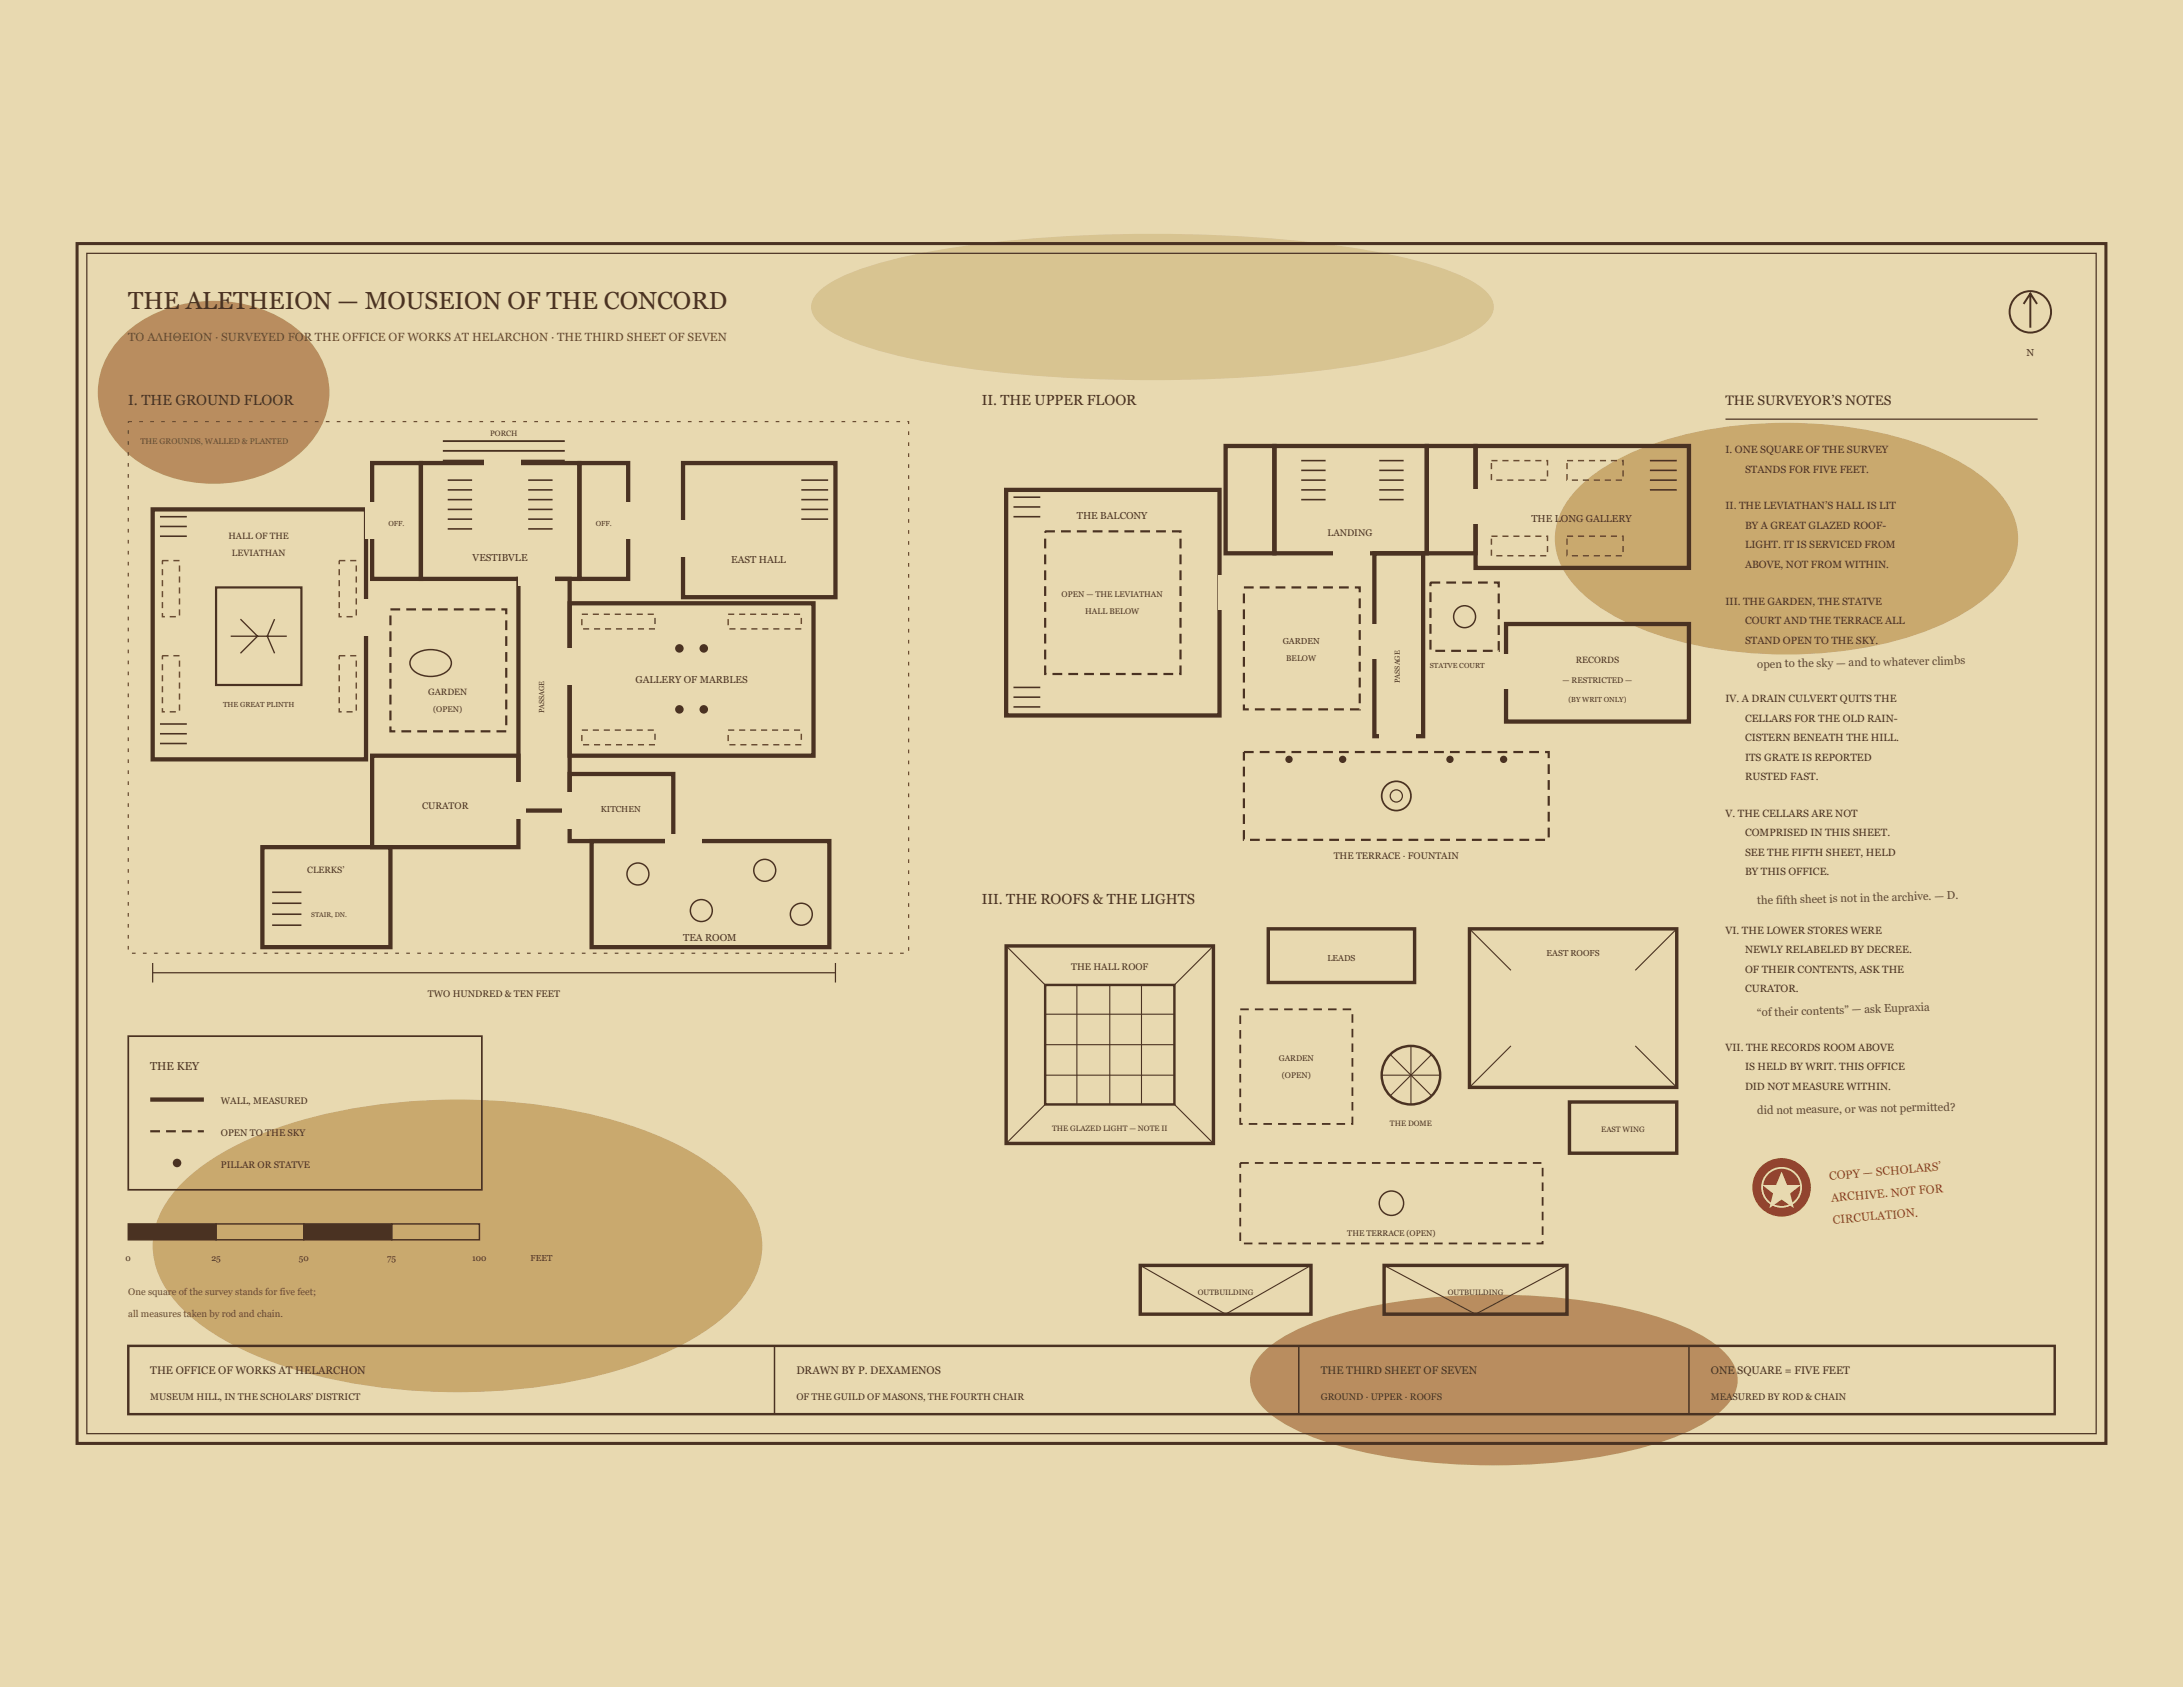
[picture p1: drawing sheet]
<svg xmlns="http://www.w3.org/2000/svg" width="279mm" height="216mm" viewBox="0 0 279 216" stroke-linecap="round" stroke-linejoin="round" font-family="sans-serif">
<defs><g id="words">
<text font-size="3.2" fill="#4a3222" x="16.4" y="39.6">THE ALETHEION — MOUSEION OF THE CONCORD</text>
<g font-size="1.9" fill="#4a3222">
<text x="16.4" y="51.8">I. THE GROUND FLOOR</text>
<text x="125.7" y="51.8">II. THE UPPER FLOOR</text>
<text x="125.7" y="115.8">III. THE ROOFS &amp; THE LIGHTS</text>
</g>
<text font-size="1.8" fill="#4a3222" x="220.8" y="51.8">THE SURVEYOR’S NOTES</text>
<text font-size="1.5" fill="#6a4a2f" x="16.4" y="43.7">ΤΟ ΑΛΗΘΕΙΟΝ · SURVEYED FOR THE OFFICE OF WORKS AT HELARCHON · THE THIRD SHEET OF SEVEN</text>
<g font-size="1.5" fill="#5a4a3a">
<text x="224.9" y="85.5" transform="rotate(-1 224.9 85.5)">open to the sky — and to whatever climbs</text>
<text x="224.9" y="115.8" transform="rotate(-2 224.9 115.8)">the fifth sheet is not in the archive. — D.</text>
<text x="224.9" y="130.1" transform="rotate(-2 224.9 130.1)">“of their contents” — ask Eupraxia</text>
<text x="224.9" y="142.6" transform="rotate(-1 224.9 142.6)">did not measure, or was not permitted?</text>
</g>
<text font-size="1.5" fill="#4a3222" x="19.2" y="137">THE KEY</text>
<g font-size="1.5" fill="#9c3d2a">
<text x="234.1" y="151" transform="rotate(-5 234.1 151)">COPY — SCHOLARS’</text>
<text x="234.4" y="153.8" transform="rotate(-5 234.4 153.8)">ARCHIVE. NOT FOR</text>
<text x="234.6" y="156.6" transform="rotate(-5 234.6 156.6)">CIRCULATION.</text>
</g>
<g font-size="1.4" fill="#4a3222">
<text x="19.2" y="175.8">THE OFFICE OF WORKS AT HELARCHON</text>
<text x="101.9" y="175.8">DRAWN BY P. DEXAMENOS</text>
<text x="169" y="175.8">THE THIRD SHEET OF SEVEN</text>
<text x="219" y="175.8">ONE SQUARE = FIVE FEET</text>
</g>
<g font-size="1.3" fill="#4a3222">
<text x="259.4" y="45.5">N</text>
<text x="220.8" y="58">I. ONE SQUARE OF THE SURVEY</text>
<text x="220.8" y="65.2">II. THE LEVIATHAN’S HALL IS LIT</text>
<text x="223.3" y="60.5">STANDS FOR FIVE FEET.</text>
<text x="60.5" y="71.7">VESTIBVLE</text>
<text x="137.8" y="66.4">THE BALCONY</text>
<text x="196" y="66.8">THE LONG GALLERY</text>
<text x="223.3" y="67.7">BY A GREAT GLAZED ROOF-</text>
<text x="223.3" y="70.2">LIGHT. IT IS SERVICED FROM</text>
<text x="93.6" y="72.1">EAST HALL</text>
<text x="220.8" y="77.4">III. THE GARDEN, THE STATVE</text>
<text x="223.3" y="72.7">ABOVE, NOT FROM WITHIN.</text>
<text x="223.3" y="79.9">COURT AND THE TERRACE ALL</text>
<text x="223.3" y="82.4">STAND OPEN TO THE SKY.</text>
<text x="81.3" y="87.4">GALLERY OF MARBLES</text>
<text x="220.8" y="89.8">IV. A DRAIN CULVERT QUITS THE</text>
<text x="223.3" y="92.3">CELLARS FOR THE OLD RAIN-</text>
<text x="223.3" y="94.8">CISTERN BENEATH THE HILL.</text>
<text x="223.3" y="97.3">ITS GRATE IS REPORTED</text>
<text x="223.3" y="99.8">RUSTED FAST.</text>
<text x="220.8" y="104.5">V. THE CELLARS ARE NOT</text>
<text x="223.3" y="107">COMPRISED IN THIS SHEET.</text>
<text x="223.3" y="109.5">SEE THE FIFTH SHEET, HELD</text>
<text x="223.3" y="112">BY THIS OFFICE.</text>
<text x="220.8" y="119.5">VI. THE LOWER STORES WERE</text>
<text x="87.4" y="120.4">TEA ROOM</text>
<text x="223.3" y="122">NEWLY RELABELED BY DECREE.</text>
<text x="223.3" y="124.5">OF THEIR CONTENTS, ASK THE</text>
<text x="223.3" y="127">CURATOR.</text>
<text x="220.8" y="134.5">VII. THE RECORDS ROOM ABOVE</text>
<text x="223.3" y="137">IS HELD BY WRIT. THIS OFFICE</text>
<text x="223.3" y="139.5">DID NOT MEASURE WITHIN.</text>
</g>
<g font-size="1.2" fill="#4a3222">
<text x="29.3" y="68.9">HALL OF THE</text>
<text x="29.7" y="71.1">LEVIATHAN</text>
<text x="169.9" y="68.6">LANDING</text>
<text x="54.8" y="88.9">GARDEN</text>
<text x="201.7" y="84.9">RECORDS</text>
<text x="54" y="103.6">CURATOR</text>
<text x="39.3" y="111.7">CLERKS’</text>
<text x="170.7" y="110">THE TERRACE · FOUNTAIN</text>
<text x="137.1" y="124.2">THE HALL ROOF</text>
<text x="54.8" y="127.6">TWO HUNDRED &amp; TEN FEET</text>
<text x="28.3" y="141.3">WALL, MEASURED</text>
<text x="28.3" y="145.4">OPEN TO THE SKY</text>
<text x="28.3" y="149.5">PILLAR OR STATVE</text>
<text x="19.2" y="179.1">MUSEUM HILL, IN THE SCHOLARS’ DISTRICT</text>
<text x="101.9" y="179.1">OF THE GUILD OF MASONS, THE FOURTH CHAIR</text>
<text x="169" y="179.1">GROUND · UPPER · ROOFS</text>
<text x="219" y="179.1">MEASURED BY ROD &amp; CHAIN</text>
</g>
<g font-size="1.2" fill="#6a4a2f">
<text x="16.4" y="165.7">One square of the survey stands for five feet;</text>
<text x="16.4" y="168.5">all measures taken by rod and chain.</text>
</g>
<text font-size="1.1" fill="#6a4a2f" x="18" y="56.8">THE GROUNDS, WALLED &amp; PLANTED</text>
<g font-size="1.1" fill="#4a3222">
<text x="135.9" y="76.4">OPEN — THE LEVIATHAN</text>
<text x="138.9" y="78.6">HALL BELOW</text>
<text x="164.2" y="82.4">GARDEN</text>
<text x="164.6" y="84.5">BELOW</text>
<text x="200" y="87.4">— RESTRICTED —</text>
<text x="55.4" y="91.1">(OPEN)</text>
<text x="76.9" y="103.9">KITCHEN</text>
<text x="169.9" y="122.9">LEADS</text>
<text x="198" y="122.3">EAST ROOFS</text>
<text x="163.7" y="135.7">GARDEN</text>
<text x="164.1" y="137.9">(OPEN)</text>
<text x="16.1" y="161.3">0</text>
<text x="27.1" y="161.3">25</text>
<text x="38.3" y="161.3">50</text>
<text x="49.6" y="161.3">75</text>
<text x="60.4" y="161.3">100</text>
<text x="67.9" y="161.3">FEET</text>
<text x="172.4" y="158.2">THE TERRACE (OPEN)</text>
</g>
<g font-size="1" fill="#4a3222">
<text x="62.7" y="55.8">PORCH</text>
<text x="134.6" y="144.8">THE GLAZED LIGHT — NOTE II</text>
<text x="177.9" y="144.2">THE DOME</text>
<text x="205" y="144.9">EAST WING</text>
<text x="153.3" y="165.7">OUTBUILDING</text>
<text x="185.3" y="165.7">OUTBUILDING</text>
</g>
<g font-size=".9" fill="#4a3222">
<text x="49.7" y="67.4">OFF.</text>
<text x="76.2" y="67.4">OFF.</text>
<text x="179.2" y="87.4" transform="rotate(-90 179.2 87.4)">PASSAGE</text>
<text x="183" y="85.5">STATVE COURT</text>
<text x="200.8" y="89.8">(BY WRIT ONLY)</text>
<text x="28.6" y="90.5">THE GREAT PLINTH</text>
<text x="69.6" y="91.3" transform="rotate(-90 69.6 91.3)">PASSAGE</text>
<text x="39.8" y="117.3">STAIR, DN.</text>
</g>
</g></defs>
<path d="M0 0h279.4v215.9h-279.4z" fill-rule="evenodd" fill="#e8d9b0"/>
<path d="M7.1 28.4h265.2v159.1h-265.2z" fill="#e8d9b0"/>
<g fill="#c9a96e">
<path d="M23.2 151.6a30.9 30.9 0 0 1 11.9-7.1 74.6 74.6 0 0 1 34.7-3 54.3 54.3 0 0 1 18.2 5.7 21.3 21.3 0 0 1 7.9 6.8 9.7 9.7 0 0 1 0 10.9 21.3 21.3 0 0 1-7.9 6.8 55.8 55.8 0 0 1-20.9 6 74.2 74.2 0 0 1-32-3.3 32.4 32.4 0 0 1-11.9-7.1 11.1 11.1 0 0 1-3.6-9.3 11.8 11.8 0 0 1 3.6-6.4z"/>
<path d="M202.7 61.8a28.3 28.3 0 0 1 11.7-5.9 56.1 56.1 0 0 1 30.6 .7 27.1 27.1 0 0 1 9.6 5.2 9.8 9.8 0 0 1 3.7 7.1 9.8 9.8 0 0 1-3.7 7.2 28.3 28.3 0 0 1-11.7 5.8 56.1 56.1 0 0 1-30.6-.6 27.1 27.1 0 0 1-9.6-5.2 9.8 9.8 0 0 1-3.7-7.2 9.8 9.8 0 0 1 3.7-7.1z"/>
</g>
<path d="M104.9 37.2a15.4 15.4 0 0 1 5.9-3 90 90 0 0 1 18.3-3.4 187.7 187.7 0 0 1 44.7 1 57 57 0 0 1 13.3 3.5 8.8 8.8 0 0 1 3.6 2.6 2.26 2.26 0 0 1 0 2.8 8.8 8.8 0 0 1-3.6 2.5 60.9 60.9 0 0 1-15.8 3.9 186.3 186.3 0 0 1-50.1-.3 57 57 0 0 1-13.3-3.6 8.8 8.8 0 0 1-3.6-2.5 2.26 2.26 0 0 1 0-2.8z" fill="#d8c491"/>
<g fill="#b98d5f">
<path d="M15.4 43.3a16.9 16.9 0 0 1 15.1-4.5 14.8 14.8 0 0 1 10.3 6.6 9.7 9.7 0 0 1-1.5 11.7 16.9 16.9 0 0 1-15.1 4.5 14.8 14.8 0 0 1-10.4-6.6 9.7 9.7 0 0 1 1.6-11.7z"/>
<path d="M161.7 173a21.2 21.2 0 0 1 8.3-4.4 74.9 74.9 0 0 1 26.5-2.8 61.8 61.8 0 0 1 17.6 3.4 16.2 16.2 0 0 1 7.3 4.7 4.3 4.3 0 0 1 0 5.5 16.2 16.2 0 0 1-7.3 4.6 63.7 63.7 0 0 1-20.2 3.5 73.7 73.7 0 0 1-23.9-2.9 21.2 21.2 0 0 1-8.3-4.4 4.9 4.9 0 0 1-1.6-4.5l.3-.9 .6-.9z"/>
</g>
<path d="M9.9 31.2h259.6v153.5h-259.6z" fill="none" stroke="#4a3222" stroke-width=".39"/>
<path d="M11.1 32.4h257.2v151.1h-257.2z" fill="none" stroke="#4a3222" stroke-width=".16"/>
<g fill="none" stroke="#4a3222" stroke-width=".25">
<path d="M259 38.9l.9-1.3 .8 1.3M259.9 37.6v4.3"/>
<circle cx="259.9" cy="39.9" r="2.65"/>
</g>
<path d="M16.4 54h99.9v68h-99.9z" fill="none" stroke="#6a4a2f" stroke-width=".16" stroke-dasharray=".5 .9" stroke-linecap="butt"/>
<path d="M56.7 56.5h15.6M56.7 57.7h15.6M56.7 58.9h15.6" fill="none" stroke="#4a3222" stroke-width=".23"/>
<path d="M47.6 59.3h6.3v14.8h-6.3zM53.9 59.3h20.3v14.8h-20.3zM74.2 59.3h6.2v14.8h-6.2zM87.4 59.3h19.5v17.1h-19.5zM19.5 65.2h27.3v32h-27.3zM66.4 74.1h6.5v29.6h-6.5zM72.9 77.2h31.2v19.5h-31.2zM47.6 96.7h18.8v11.7h-18.8zM72.9 99.1h13.3v8.5h-13.3zM33.6 108.4h16.4v12.8h-16.4zM75.7 107.6h30.4v13.6h-30.4z" fill="none" stroke="#4a3222" stroke-width=".55"/>
<path d="M50 78h14.8v15.6h-14.8z" fill="none" stroke="#4a3222" stroke-width=".28" stroke-dasharray="1.2 .8" stroke-linecap="butt"/>
<path d="M52.8 84a3.5 3.5 0 0 1 4.6 0 1.29 1.29 0 0 1-.4 2.1 3.6 3.6 0 0 1-4.2-.4 1.22 1.22 0 0 1 0-1.7z" fill="none" stroke="#4a3222" stroke-width=".19"/>
<g fill="#e8d9b0">
<path d="M62 58.3h4.7v1.9h-4.7z"/>
<path d="M66.4 73.2h4.6v1.8h-4.6z"/>
<path d="M46.7 64.3h1.9v4.6h-1.9z"/>
<path d="M79.5 64.3h1.8v4.6h-1.8z"/>
<path d="M45.9 76.7h1.9v4.7h-1.9z"/>
<path d="M72 83h1.8v4.7h-1.8z"/>
<path d="M86.5 66.6h1.9v4.7h-1.9z"/>
<path d="M65.4 100.1h1.9v4.7h-1.9z"/>
<path d="M72 101.4h1.8v4.7h-1.8z"/>
<path d="M85.1 106.7h4.7v1.9h-4.7z"/>
<path d="M46.7 111.1h1.9v4.7h-1.9z"/>
</g>
<g fill="none" stroke="#4a3222" stroke-width=".2">
<path d="M20.5 66.1h3.4M20.5 67.4h3.4M20.5 68.6h3.4M57.3 61.4h3.1M57.3 62.7h3.1M57.3 63.9h3.1M57.3 65.2h3.1M57.3 66.4h3.1M57.3 67.7h3.1M67.6 61.4h3.1M67.6 62.7h3.1M67.6 63.9h3.1"/>
<path d="M67.6 65.2h3.1M67.6 66.4h3.1M67.6 67.7h3.1M102.6 61.4h3.4M102.6 62.7h3.4M102.6 63.9h3.4M102.6 65.2h3.4M102.6 66.4h3.4M20.5 92.7h3.4M20.5 93.9h3.4M20.5 95.2h3.4M34.8 114.2h3.8"/>
<path d="M34.8 115.6h3.8M34.8 117h3.8M34.8 118.4h3.8"/>
</g>
<path d="M27.7 75.2h10.9v12.5h-10.9z" fill="none" stroke="#4a3222" stroke-width=".28"/>
<path d="M30.8 79.2l2.2 2.2-2.2 2.2M35.1 79.2l-.9 2.2 .9 2.2M29.5 81.4h7.2" fill="none" stroke="#4a3222" stroke-width=".17"/>
<path d="M20.8 71.7h2.2v7.2h-2.2zM43.4 71.7h2.2v7.2h-2.2zM74.5 78.6h9.3v1.9h-9.3zM93.2 78.6h9.4v1.9h-9.4zM20.8 83.9h2.2v7.2h-2.2zM43.4 83.9h2.2v7.2h-2.2zM74.5 93.4h9.3v1.9h-9.3zM93.2 93.4h9.4v1.9h-9.4z" fill="none" stroke="#6a4a2f" stroke-width=".19" stroke-dasharray=".8 .6" stroke-linecap="butt"/>
<g fill="#4a3222">
<circle cx="87" cy="83" r=".55"/>
<circle cx="90.1" cy="83" r=".55"/>
<circle cx="87" cy="90.8" r=".55"/>
<circle cx="90.1" cy="90.8" r=".55"/>
</g>
<g fill="none" stroke="#4a3222" stroke-width=".19">
<circle cx="81.6" cy="111.9" r="1.4"/>
<circle cx="89.8" cy="116.5" r="1.4"/>
<circle cx="97.9" cy="111.4" r="1.4"/>
<circle cx="102.6" cy="117" r="1.4"/>
</g>
<path d="M19.5 124.5h87.4M19.5 123.2v2.5M106.9 123.2v2.5" fill="none" stroke="#4a3222" stroke-width=".16"/>
<path d="M16.4 132.6h45.3v19.7h-45.3z" fill="none" stroke="#4a3222" stroke-width=".22"/>
<path d="M19.2 140.7h6.9" fill="none" stroke="#4a3222" stroke-width=".55"/>
<path d="M19.2 144.8h6.9" fill="none" stroke="#4a3222" stroke-width=".28" stroke-dasharray="1.2 .8" stroke-linecap="butt"/>
<circle cx="22.7" cy="148.8" r=".55" fill="#4a3222"/>
<g fill="#4a3222" stroke="#4a3222" stroke-width=".19">
<path d="M16.4 156.6h11.3v2.1h-11.3z"/>
<path d="M38.9 156.6h11.2v2.1h-11.2z"/>
</g>
<g fill="none" stroke="#4a3222" stroke-width=".19">
<path d="M27.7 156.6h11.2v2.1h-11.2zM50.1 156.6h11.3v2.1h-11.3z"/>
<circle cx="187.5" cy="78.9" r="1.4"/>
</g>
<path d="M156.9 57.1h6.2v13.7h-6.2zM163.1 57.1h19.5v13.7h-19.5zM182.6 57.1h6.3v13.7h-6.3zM188.9 57.1h27.3v15.6h-27.3zM128.8 62.7h27.3v28.9h-27.3zM175.9 70.8h6.2v23.4h-6.2zM192.8 79.9h23.4v12.4h-23.4z" fill="none" stroke="#4a3222" stroke-width=".55"/>
<path d="M133.8 68h17.3v18.3h-17.3zM159.2 75.2h14.8v15.6h-14.8zM183.1 74.6h8.7v8.7h-8.7zM159.2 96.2h39v11.3h-39z" fill="none" stroke="#4a3222" stroke-width=".28" stroke-dasharray="1.2 .8" stroke-linecap="butt"/>
<circle cx="178.7" cy="101.9" r="1.87" fill="none" stroke="#4a3222" stroke-width=".22"/>
<circle cx="178.7" cy="101.9" r=".78" fill="none" stroke="#4a3222" stroke-width=".16"/>
<g fill="#4a3222">
<circle cx="165" cy="97.2" r=".47"/>
<circle cx="171.8" cy="97.2" r=".47"/>
<circle cx="185.6" cy="97.2" r=".47"/>
<circle cx="192.4" cy="97.2" r=".47"/>
</g>
<g fill="#e8d9b0">
<path d="M170.6 69.9h4.7v1.8h-4.7z"/>
<path d="M175 79.9h1.8v4.3h-1.8z"/>
<path d="M155.9 73.6h1.9v4.4h-1.9z"/>
<path d="M187.9 62.7h1.9v4.4h-1.9z"/>
<path d="M191.8 83.8h1.9v4.3h-1.9z"/>
<path d="M176.5 93.3h4.7v1.9h-4.7z"/>
</g>
<g fill="none" stroke="#4a3222" stroke-width=".2">
<path d="M166.5 58.9h3.2M176.5 58.9h3.1M211.2 58.9h3.4M129.7 63.6h3.4M129.7 64.9h3.4M129.7 66.1h3.4M166.5 60.2h3.2M166.5 61.4h3.2M166.5 62.7h3.2M166.5 63.9h3.2M176.5 60.2h3.1M176.5 61.4h3.1"/>
<path d="M176.5 62.7h3.1M176.5 63.9h3.1M211.2 60.2h3.4M211.2 61.4h3.4M211.2 62.7h3.4M129.7 88h3.4M129.7 89.2h3.4M129.7 90.5h3.4"/>
</g>
<path d="M190.9 58.9h7.2v2.5h-7.2zM200.6 58.9h7.1v2.5h-7.1zM190.9 68.6h7.2v2.5h-7.2zM200.6 68.6h7.1v2.5h-7.1z" fill="none" stroke="#6a4a2f" stroke-width=".19" stroke-dasharray=".8 .6" stroke-linecap="butt"/>
<path d="M162.3 118.9h18.8v6.8h-18.8zM188.1 118.9h26.5v20.3h-26.5zM128.8 121.1h26.5v25.2h-26.5zM200.9 141h13.7v6.6h-13.7zM145.9 161.9h21.9v6.3h-21.9zM177.2 161.9h23.4v6.3h-23.4z" fill="none" stroke="#4a3222" stroke-width=".44"/>
<g fill="none" stroke="#4a3222" stroke-width=".31">
<path d="M133.8 126.1h16.5v15.2h-16.5z"/>
<circle cx="180.6" cy="137.6" r="3.7"/>
</g>
<g fill="none" stroke="#4a3222" stroke-width=".14">
<path d="M188.1 118.9l5.3 5.3M214.6 118.9l-5.3 5.3M128.8 121.1l5 5M133.8 129.8h16.5M133.8 133.7h16.5M133.8 137.6h16.5M137.8 126.1v15.2M142 126.1v15.2M146.1 126.1v15.2M155.3 121.1l-5 5M176.8 137.6h7.5M177.9 134.9l5.3 5.4"/>
<path d="M180.6 133.9v7.4M183.2 134.9l-5.3 5.4M193.4 133.9l-5.3 5.3M209.3 133.9l5.3 5.3M133.8 141.3l-5 5M150.3 141.3l5 5M145.9 161.9l11 6.3 10.9-6.3M177.2 161.9l11.7 6.3 11.7-6.3"/>
</g>
<path d="M158.7 129.2h14.4v14.6h-14.4zM158.7 148.8h38.7v10.3h-38.7z" fill="none" stroke="#4a3222" stroke-width=".23" stroke-dasharray="1.1 .8" stroke-linecap="butt"/>
<circle cx="178.1" cy="154" r="1.56" fill="none" stroke="#4a3222" stroke-width=".19"/>
<path d="M220.8 53.6h40" fill="none" stroke="#4a3222" stroke-width=".16"/>
<circle cx="228" cy="152" r="3.7" fill="#9c3d2a"/>
<circle cx="228" cy="152" r="2.5" fill="none" stroke="#e8d9b0" stroke-width=".23"/>
<path d="M225.5 151.6h1.8l.7-1.7 .7 1.7h1.8l-1.4 1.1 .5 1.9-1.6-1.1-1.5 1.1 .4-1.9z" fill="#e8d9b0"/>
<path d="M16.4 172.2h246.6v8.8h-246.6z" fill="none" stroke="#4a3222" stroke-width=".31"/>
<path d="M99.1 172.2v8.8M166.2 172.2v8.8M216.2 172.2v8.8" fill="none" stroke="#4a3222" stroke-width=".19"/>
<use href="#words"/>
</svg>
